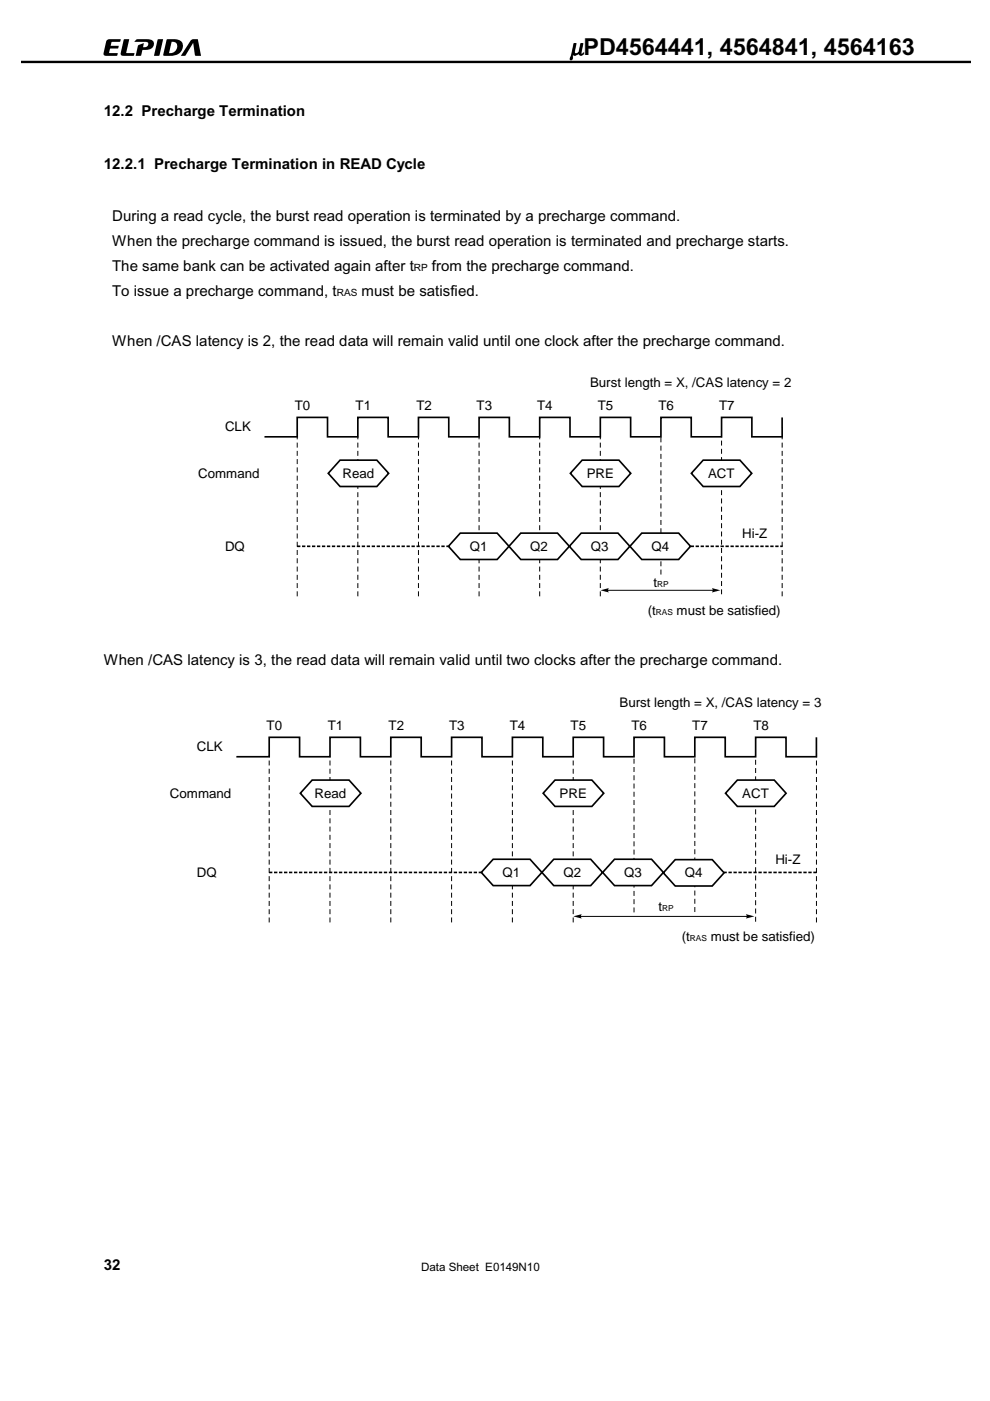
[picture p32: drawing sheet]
<svg xmlns="http://www.w3.org/2000/svg" width="210mm" height="297mm" viewBox="0 0 210 297" stroke-linecap="round" stroke-linejoin="round" font-family="sans-serif">
<defs><g id="words">
<text font-size="5.1" x="121" y="11.6">µPD4564441, 4564841, 4564163</text>
<g font-size="3.2">
<text x="22" y="24.6">12.2 Precharge Termination</text>
<text x="22" y="35.8">12.2.1 Precharge Termination in READ Cycle</text>
<text x="23.8" y="46.8">During a read cycle, the burst read operation is terminated by a precharge command.</text>
<text x="23.8" y="52.1">When the precharge command is issued, the burst read operation is terminated and precharge starts.</text>
<text x="23.8" y="57.4">The same bank can be activated again after t</text>
<text x="91.6" y="57.4">from the precharge command.</text>
<text x="23.8" y="62.7">To issue a precharge command, t</text>
<text x="76.6" y="62.7">must be satisfied.</text>
<text x="23.8" y="73.3">When /CAS latency is 2, the read data will remain valid until one clock after the precharge command.</text>
<text x="22" y="141">When /CAS latency is 3, the read data will remain valid until two clocks after the precharge command.</text>
<text x="22" y="269.4">32</text>
</g>
<g font-size="2.8">
<text x="125.1" y="82">Burst length = X, /CAS latency = 2</text>
<text x="62.5" y="86.9">T0</text>
<text x="75.4" y="86.9">T1</text>
<text x="88.3" y="86.9">T2</text>
<text x="101" y="86.9">T3</text>
<text x="113.9" y="86.9">T4</text>
<text x="126.7" y="86.9">T5</text>
<text x="139.6" y="86.9">T6</text>
<text x="152.5" y="86.9">T7</text>
<text x="47.7" y="91.4">CLK</text>
<text x="42" y="101.4">Command</text>
<text x="72.6" y="101.4">Read</text>
<text x="124.4" y="101.4">PRE</text>
<text x="150.1" y="101.4">ACT</text>
<text x="47.7" y="116.9">DQ</text>
<text x="99.6" y="116.9">Q1</text>
<text x="112.4" y="116.9">Q2</text>
<text x="125.3" y="116.9">Q3</text>
<text x="138.1" y="116.9">Q4</text>
<text x="157.4" y="114.2">Hi-Z</text>
<text x="138.5" y="124.5">t</text>
<text x="137.3" y="130.4">(t</text>
<text x="143.5" y="130.4">must be satisfied)</text>
<text x="131.3" y="149.9">Burst length = X, /CAS latency = 3</text>
<text x="56.5" y="154.7">T0</text>
<text x="69.5" y="154.7">T1</text>
<text x="82.4" y="154.7">T2</text>
<text x="95.2" y="154.7">T3</text>
<text x="108.1" y="154.7">T4</text>
<text x="121" y="154.7">T5</text>
<text x="133.9" y="154.7">T6</text>
<text x="146.8" y="154.7">T7</text>
<text x="159.7" y="154.7">T8</text>
<text x="41.7" y="159.2">CLK</text>
<text x="36" y="169.2">Command</text>
<text x="66.7" y="169.2">Read</text>
<text x="118.6" y="169.2">PRE</text>
<text x="157.4" y="169.2">ACT</text>
<text x="164.4" y="183.3">Hi-Z</text>
<text x="41.7" y="186">DQ</text>
<text x="106.5" y="186">Q1</text>
<text x="119.4" y="186">Q2</text>
<text x="132.3" y="186">Q3</text>
<text x="145.2" y="186">Q4</text>
<text x="139.6" y="193.2">t</text>
<text x="144.6" y="199.5">(t</text>
<text x="150.7" y="199.5">must be satisfied)</text>
</g>
<text font-size="2.5" x="89.3" y="269.6">Data Sheet E0149N10</text>
<g font-size="2.1">
<text x="87.8" y="57.4">RP</text>
<text x="71.4" y="62.7">RAS</text>
</g>
<g font-size="1.8">
<text x="139.3" y="124.5">RP</text>
<text x="139.1" y="130.4">RAS</text>
<text x="140.4" y="193.2">RP</text>
<text x="146.3" y="199.5">RAS</text>
</g>
</g></defs>
<path d="M4.5 13.1h201.2" fill="none" stroke="#000" stroke-width=".52"/>
<g fill="#000">
<path d="M22.6 8.6l.6-.3h2.4l-.3 .6h-1.6l-.2 .8h1.7l-.1 .5-.2 .1h-1.6l-.2 .8 .1 .2h1.8l-.2 .5h-2a.63 .63 0 0 1-.8-.2 .63 .63 0 0 1 .1-.8zM26.3 8.4l1.1-.1-.6 2.9 1.7 .1-.1 .5h-2.2l-.5-.1-.1-.4zM28.8 8.5l.4-.2a5.7 5.7 0 0 1 3 .2 1.14 1.14 0 0 1 .3 1.3 1.14 1.14 0 0 1-1.1 .7l-1.2 .1-.3 1.2h-1.1l.5-2.2 1.2-.5-.2 .9a.72 .72 0 0 0 .9-.2 .72 .72 0 0 0 0-.9h-2.7zM33.5 8.4l1.1-.1-.8 3.4-.2 .1h-1zM40.5 8.5l.5-.2h.9l.7 3.5h-1.2l-.4-2.7-1.6 2.6-1.1 .1z"/>
<path d="M35.4 8.3l-.8 3.4 .2 .1h1.3a2.11 2.11 0 0 0 2.2-.7 2.11 2.11 0 0 0 .2-2.2l-.5-.4-.7-.2zM36.4 8.9a1 1 0 0 1 1.1 .4 1 1 0 0 1-.1 1.2 1.49 1.49 0 0 1-1.6 .8z"/>
</g>
<path d="M63 126.4v-33.8M75.9 126.4v-33.8M88.7 126.4v-33.8M101.6 126.4v-33.8M114.4 126.4v-33.8M127.3 126.4v-33.8M140.1 121.8v-29.2M153 126v-33.4M165.8 126.4v-33.8" fill="none" stroke="#000" stroke-width=".21" stroke-dasharray="1.1 .7" stroke-linecap="butt"/>
<path d="M97.6 113h7.8l2.5 2.8-2.5 2.8h-7.8l-2.5-2.8z" fill="#fff" stroke="#000" stroke-width=".35"/>
<path d="M63 115.8h32.1M146.4 115.8h19.5" fill="none" stroke="#000" stroke-width=".35" stroke-dasharray=".7 .4" stroke-linecap="butt"/>
<g fill="#fff" stroke="#000" stroke-width=".35">
<path d="M72.1 97.6h7.8l2.5 2.8-2.5 2.7h-7.8l-2.5-2.7z"/>
<path d="M110.4 113h7.8l2.5 2.8-2.5 2.8h-7.8l-2.5-2.8z"/>
<path d="M123.2 113h7.8l2.5 2.8-2.5 2.8h-7.8l-2.5-2.8z"/>
<path d="M136.1 113h7.8l2.5 2.8-2.5 2.8h-7.8l-2.5-2.8z"/>
<path d="M149.1 97.6h7.8l2.5 2.8-2.5 2.7h-7.8l-2.5-2.7z"/>
</g>
<path d="M127.3 125.2l1.9-.6-.3 .6 .3 .5zM150.8 124.6l1.9 .6-1.9 .5 .3-.5z" fill="#000"/>
<path d="M128.7 125.2h23.2" fill="none" stroke="#000" stroke-width=".21"/>
<path d="M123.4 97.6h7.8l2.5 2.8-2.5 2.7h-7.8l-2.5-2.7z" fill="#fff" stroke="#000" stroke-width=".35"/>
<path d="M165.8 88.5v4.1h-6.4v-4.1h-6.4v4.1h-6.4v-4.1h-6.5v4.1h-6.4v-4.1h-6.4v4.1h-6.4v-4.1h-6.5v4.1h-6.4v-4.1h-6.4v4.1h-6.5v-4.1h-6.4v4.1h-6.4v-4.1h-6.4v4.1h-6.5v-4.1h-6.4v4.1h-6.9" fill="none" stroke="#000" stroke-width=".35"/>
<path d="M57.1 195.6v-35.2M70 195.6v-35.2M82.9 195.6v-35.2M95.7 195.6v-35.2M108.6 195.6v-35.2M121.5 195.6v-35.2M134.4 193.4v-33M147.3 193.4v-33M160.2 195.4v-35M173.1 195.6v-35.2" fill="none" stroke="#000" stroke-width=".21" stroke-dasharray="1.1 .7" stroke-linecap="butt"/>
<path d="M57 185h45M140.7 185h32.5" fill="none" stroke="#000" stroke-width=".35" stroke-dasharray=".7 .4" stroke-linecap="butt"/>
<g fill="#fff" stroke="#000" stroke-width=".35">
<path d="M66.2 165.4h7.8l2.5 2.8-2.5 2.8h-7.8l-2.5-2.8z"/>
<path d="M104.6 182.2h7.8l2.5 2.8-2.5 2.8h-7.8l-2.6-2.8z"/>
<path d="M117.4 182.2h7.8l2.6 2.8-2.6 2.8h-7.8l-2.5-2.8z"/>
<path d="M130.3 182.2h7.8l2.6 2.8-2.6 2.8h-7.8l-2.5-2.8z"/>
<path d="M156.3 165.4h7.9l2.5 2.8-2.5 2.8h-7.9l-2.5-2.8z"/>
</g>
<path d="M121.6 194.3l1.8-.5-.2 .5 .2 .5zM158 193.8l1.9 .5-1.9 .5 .3-.5z" fill="#000"/>
<path d="M123 194.3h36.1" fill="none" stroke="#000" stroke-width=".21"/>
<g fill="#fff" stroke="#000" stroke-width=".35">
<path d="M117.7 165.4h7.8l2.5 2.8-2.5 2.8h-7.8l-2.5-2.8z"/>
<path d="M143.2 182.3h7.8l2.5 2.8-2.5 2.7h-7.8l-2.6-2.7z"/>
</g>
<path d="M173.1 156.3v4.1h-6.4v-4.1h-6.5v4.1h-6.4v-4.1h-6.5v4.1h-6.4v-4.1h-6.5v4.1h-6.4v-4.1h-6.5v4.1h-6.4v-4.1h-6.5v4.1h-6.4v-4.1h-6.5v4.1h-6.4v-4.1h-6.4v4.1h-6.5v-4.1h-6.4v4.1h-6.5v-4.1h-6.4v4.1h-7" fill="none" stroke="#000" stroke-width=".35"/>
<use href="#words"/>
</svg>
